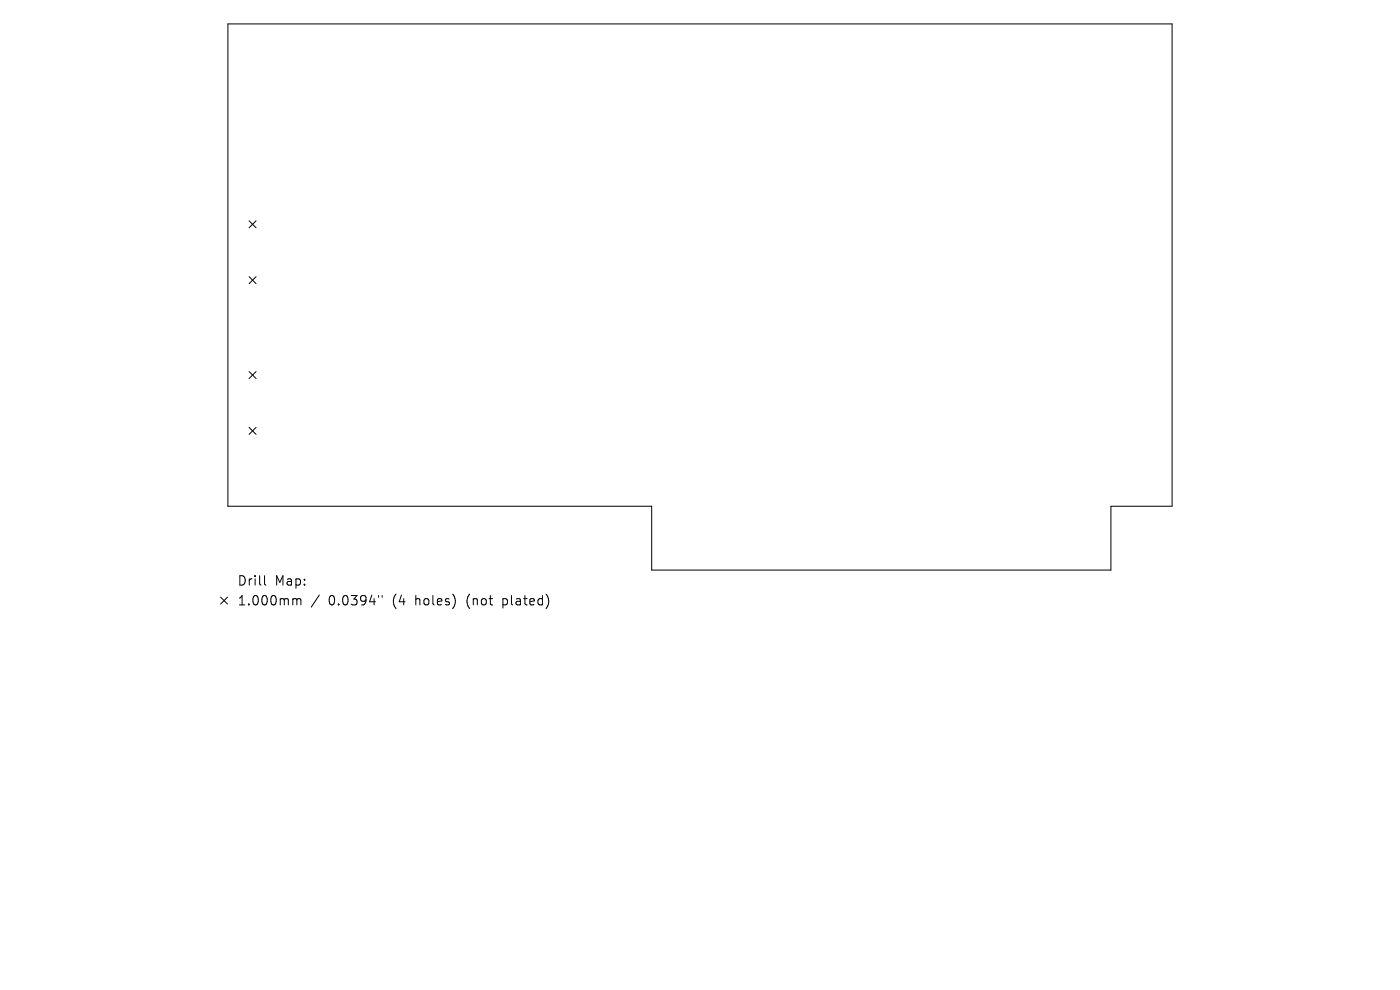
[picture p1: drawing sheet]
<svg xmlns="http://www.w3.org/2000/svg" width="297mm" height="210mm" viewBox="0 0 297 210" stroke-linecap="round" stroke-linejoin="round" font-family="sans-serif">
<defs><g id="words">
<g font-size="2.8">
<text x="50.3" y="124.5">Drill</text>
<text x="58.3" y="124.5">Map:</text>
<text x="50.3" y="128.7">1.000mm</text>
<text x="69.7" y="128.7">0.0394&quot;</text>
<text x="83.4" y="128.7">(4</text>
<text x="88.4" y="128.7">holes)</text>
<text x="99.5" y="128.7">(not</text>
<text x="107.3" y="128.7">plated)</text>
</g>
</g></defs>
<g fill="none" stroke="#000" stroke-width=".21">
<path d="M48.3 5.1h200.4v102.3h-13v13.5h-97.4v-13.5h-90zM52.8 46.8l1.5 1.5M52.8 58.7l1.5 1.5M54.3 46.8l-1.5 1.5M54.3 58.7l-1.5 1.5M52.8 78.8l1.5 1.5M54.3 78.8l-1.5 1.5M52.8 90.7l1.5 1.4M54.3 90.7l-1.5 1.4M46.8 126.7l1.5 1.4M48.3 126.7l-1.5 1.4M56.1 122.1v1.7l.3 .3"/>
<path d="M62.4 127l.5 .1 .1 .2M63 127.3l.3-.3 .4 .1 .1 1.2M63 127.3v1M67.7 126.2l-1.7 2.6M80.3 126.3v.4M81.1 126.3v.4"/>
</g>
<use href="#words"/>
</svg>
